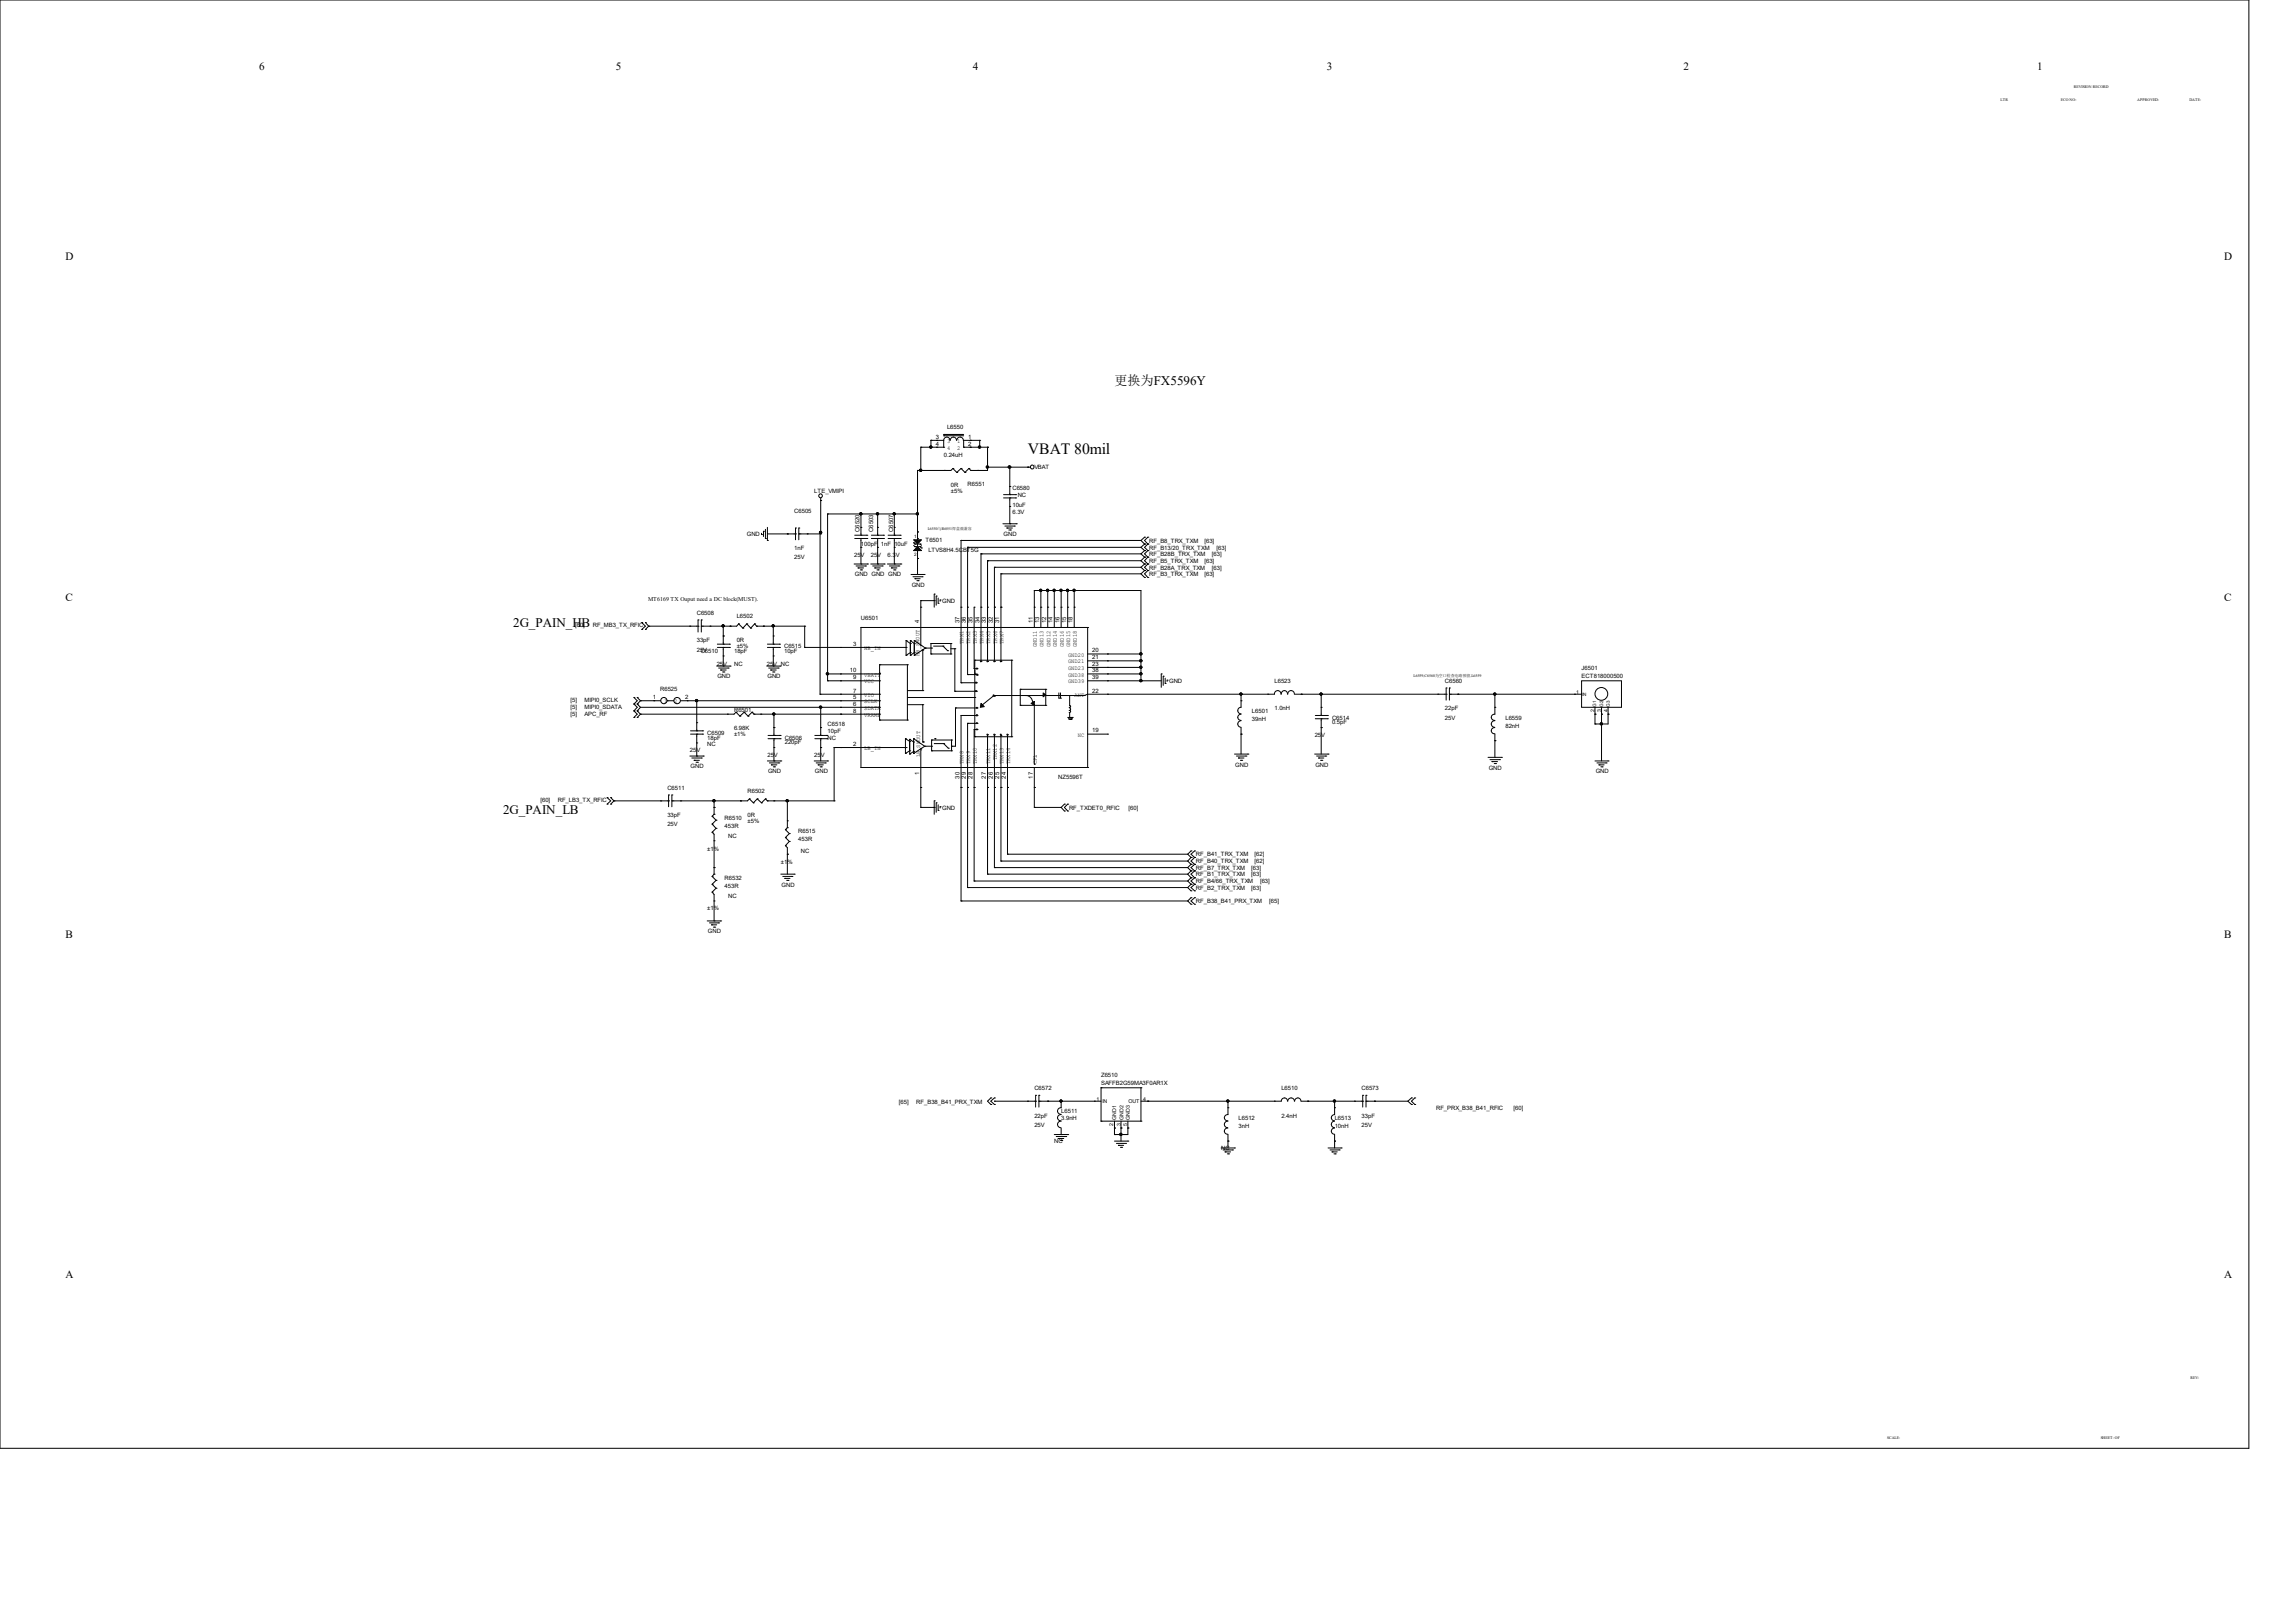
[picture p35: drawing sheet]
<svg xmlns="http://www.w3.org/2000/svg" width="297mm" height="210mm" viewBox="0 0 297 210" stroke-linecap="round" stroke-linejoin="round" font-family="sans-serif">
<defs><g id="words">
<text font-size="2" x="133" y="58.8">VBAT 80mil</text>
<g font-size="1.7">
<text x="144.2" y="49.9">更换为FX5596Y</text>
<text x="66.4" y="81.2">2G_PAIN_HB</text>
<text x="65.1" y="105.3">2G_PAIN_LB</text>
</g>
<g font-size="1.4">
<text x="33.5" y="9.1">6</text>
<text x="79.7" y="9.1">5</text>
<text x="125.9" y="9.1">4</text>
<text x="171.7" y="9.1">3</text>
<text x="217.9" y="9.1">2</text>
<text x="263.7" y="9.1">1</text>
<text x="8.5" y="33.7">D</text>
<text x="287.8" y="33.7">D</text>
<text x="8.5" y="77.7">C</text>
<text x="287.8" y="77.7">C</text>
<text x="8.5" y="121.4">B</text>
<text x="287.8" y="121.4">B</text>
<text x="8.5" y="165.4">A</text>
<text x="287.8" y="165.4">A</text>
</g>
<g font-size=".8">
<text x="121.1" y="56.8">3</text>
<text x="121.1" y="57.7">4</text>
<text x="122.1" y="59.1">0.24uH</text>
<text x="122.6" y="57.3">3</text>
<text x="122.6" y="58.2">4</text>
<text x="122.6" y="55.5">L6550</text>
<text x="123.9" y="57.3">1</text>
<text x="123.9" y="58.2">2</text>
<text x="125.3" y="56.8">1</text>
<text x="125.3" y="57.7">2</text>
<text x="105.4" y="63.8">LTE_VMIPI</text>
<text x="123.1" y="63">0R</text>
<text x="123.1" y="63.8">±5%</text>
<text x="125.2" y="62.9">R6551</text>
<text x="131" y="63.4">C6580</text>
<text x="131" y="65.6">10uF</text>
<text x="131.7" y="64.3">NC</text>
<text x="133.9" y="60.7">VBAT</text>
<text x="96.7" y="69.3">GND</text>
<text x="102.8" y="66.3">C6505</text>
<text x="102.8" y="71.2">1nF</text>
<text x="111.3" y="68.8" transform="rotate(-90 111.3 68.8)">C6520</text>
<text x="111.4" y="70.7">100pF 1nF 10uF</text>
<text x="113" y="68.8" transform="rotate(-90 113 68.8)">C6503</text>
<text x="115.6" y="68.8" transform="rotate(-90 115.6 68.8)">C6507</text>
<text x="119.8" y="70.1">T6501</text>
<text x="120.1" y="71.5">LTVS8H4.5CBT5G</text>
<text x="129.9" y="69.4">GND</text>
<text x="131" y="66.5">6.3V</text>
<text x="148.7" y="70.2">RF_B8_TRX_TXM</text>
<text x="148.7" y="71.1">RF_B13/20_TRX_TXM</text>
<text x="148.7" y="72">RF_B28B_TRX_TXM</text>
<text x="155.9" y="70.2">[63]</text>
<text x="156.8" y="72">[63]</text>
<text x="157.4" y="71.1">[63]</text>
<text x="83.9" y="77.8">MT6169 TX Ouput need a DC block(MUST).</text>
<text x="102.8" y="72.4">25V</text>
<text x="110.5" y="72.1">25V</text>
<text x="110.6" y="74.5">GND GND GND</text>
<text x="112.7" y="72.1">25V</text>
<text x="114.9" y="72.1">6.3V</text>
<text x="118" y="75.9">GND</text>
<text x="148.7" y="72.8">RF_B5_TRX_TXM</text>
<text x="148.7" y="73.7">RF_B28A_TRX_TXM</text>
<text x="148.7" y="74.5">RF_B3_TRX_TXM</text>
<text x="155.9" y="72.8">[63]</text>
<text x="155.9" y="74.5">[63]</text>
<text x="156.8" y="73.7">[63]</text>
<text x="74.4" y="81.2">[60]</text>
<text x="76.7" y="81.2">RF_MB3_TX_RFIC</text>
<text x="90.2" y="79.6">C6508</text>
<text x="90.2" y="83.1">33pF</text>
<text x="95.3" y="80">L6502</text>
<text x="95.3" y="83.1">0R</text>
<text x="95.3" y="83.9">±5%</text>
<text x="101.5" y="83.9">C6515</text>
<text x="110.4" y="83.6">3</text>
<text x="111.4" y="80.2">U6501</text>
<text x="119" y="80.6" transform="rotate(-90 119 80.6)">4</text>
<text x="121.9" y="78">GND</text>
<text x="124.2" y="80.6" transform="rotate(-90 124.2 80.6)">37</text>
<text x="124.7" y="83.3" transform="rotate(-90 124.7 83.3)">TRX1</text>
<text x="125" y="80.6" transform="rotate(-90 125 80.6)">36</text>
<text x="125.6" y="83.3" transform="rotate(-90 125.6 83.3)">TRX2</text>
<text x="125.9" y="80.6" transform="rotate(-90 125.9 80.6)">35</text>
<text x="126.4" y="83.3" transform="rotate(-90 126.4 83.3)">TRX3</text>
<text x="126.7" y="80.6" transform="rotate(-90 126.7 80.6)">34</text>
<text x="127.3" y="83.3" transform="rotate(-90 127.3 83.3)">TRX4</text>
<text x="127.6" y="80.6" transform="rotate(-90 127.6 80.6)">33</text>
<text x="128.1" y="83.3" transform="rotate(-90 128.1 83.3)">TRX5</text>
<text x="128.5" y="80.6" transform="rotate(-90 128.5 80.6)">32</text>
<text x="129" y="83.3" transform="rotate(-90 129 83.3)">TRX6</text>
<text x="129.3" y="80.6" transform="rotate(-90 129.3 80.6)">31</text>
<text x="129.9" y="83.3" transform="rotate(-90 129.9 83.3)">TRX7</text>
<text x="133.6" y="80.6" transform="rotate(-90 133.6 80.6)">11</text>
<text x="134.2" y="83.7" transform="rotate(-90 134.2 83.7)">GND11</text>
<text x="134.5" y="80.6" transform="rotate(-90 134.5 80.6)">13</text>
<text x="135" y="83.7" transform="rotate(-90 135 83.7)">GND13</text>
<text x="135.4" y="80.6" transform="rotate(-90 135.4 80.6)">12</text>
<text x="135.9" y="83.7" transform="rotate(-90 135.9 83.7)">GND12</text>
<text x="136.2" y="80.6" transform="rotate(-90 136.2 80.6)">14</text>
<text x="136.8" y="83.7" transform="rotate(-90 136.8 83.7)">GND14</text>
<text x="137.1" y="80.6" transform="rotate(-90 137.1 80.6)">16</text>
<text x="137.7" y="83.7" transform="rotate(-90 137.7 83.7)">GND16</text>
<text x="138" y="80.6" transform="rotate(-90 138 80.6)">15</text>
<text x="138.5" y="83.7" transform="rotate(-90 138.5 83.7)">GND15</text>
<text x="138.8" y="80.6" transform="rotate(-90 138.8 80.6)">18</text>
<text x="139.4" y="83.7" transform="rotate(-90 139.4 83.7)">GND18</text>
<text x="85.4" y="89.4">R6525</text>
<text x="90.2" y="84.3">25V</text>
<text x="90.7" y="84.5">C6510</text>
<text x="92.8" y="86.1">25V</text>
<text x="92.8" y="87.8">GND</text>
<text x="95" y="86.2">NC</text>
<text x="95" y="84.5">18pF</text>
<text x="99.2" y="86.1">25V NC</text>
<text x="99.3" y="87.8">GND</text>
<text x="101.5" y="84.5">10pF</text>
<text x="110" y="87">10</text>
<text x="110.4" y="89.6">7</text>
<text x="110.4" y="87.9">9</text>
<text x="111.8" y="84.1">HB_IN</text>
<text x="111.8" y="87.5">VBATT</text>
<text x="111.8" y="88.4">VCC</text>
<text x="119" y="84.9" transform="rotate(-90 119 84.9)">HB_SWOUT</text>
<text x="138.2" y="85">GND20</text>
<text x="138.2" y="85.9">GND21</text>
<text x="138.2" y="86.7">GND23</text>
<text x="138.2" y="87.5">GND38</text>
<text x="138.2" y="88.4">GND39</text>
<text x="141.4" y="84.4">20</text>
<text x="141.4" y="85.3">21</text>
<text x="141.4" y="86.1">23</text>
<text x="141.4" y="87">38</text>
<text x="141.4" y="87.9">39</text>
<text x="141.4" y="89.6">22</text>
<text x="151.3" y="88.4">GND</text>
<text x="164.9" y="88.4">L6523</text>
<text x="187" y="88.4">C6560</text>
<text x="204.7" y="86.7">J6501</text>
<text x="204.7" y="87.8">ECT818000500</text>
<text x="73.8" y="90.9">[5]</text>
<text x="73.8" y="91.7">[5]</text>
<text x="73.8" y="92.6">[5]</text>
<text x="75.7" y="90.9">MIPI0_SCLK</text>
<text x="75.7" y="91.7">MIPI0_SDATA</text>
<text x="75.7" y="92.6">APC_RF</text>
<text x="84.5" y="90.5">1</text>
<text x="85.9" y="91">1</text>
<text x="87.3" y="91">2</text>
<text x="88.7" y="90.5">2</text>
<text x="91.5" y="95.1">C6509</text>
<text x="91.5" y="95.7">18pF</text>
<text x="95" y="92.2">R6501</text>
<text x="95" y="94.5">6.98K</text>
<text x="95" y="95.3">±1%</text>
<text x="101.6" y="95.7">C6506</text>
<text x="107.1" y="94">C6518</text>
<text x="107.1" y="94.9">10pF</text>
<text x="107.1" y="95.7">NC</text>
<text x="110.4" y="92.2">8</text>
<text x="110.4" y="91.3">6</text>
<text x="110.4" y="90.5">5</text>
<text x="111.8" y="90.2">VIO</text>
<text x="111.8" y="92.8">VRAMP</text>
<text x="111.8" y="91.9">SDATA</text>
<text x="111.8" y="91">SCLK</text>
<text x="139.1" y="90.2">ANT</text>
<text x="139.5" y="95.3">NC</text>
<text x="141.4" y="94.8">19</text>
<text x="162" y="92.2">L6501</text>
<text x="162" y="93.3">39nH</text>
<text x="164.9" y="91.9">1.0nH</text>
<text x="170.1" y="95.4">25V</text>
<text x="172.4" y="93.1">C6514</text>
<text x="172.4" y="93.7">0.5pF</text>
<text x="187" y="91.9">22pF</text>
<text x="187" y="93.1">25V</text>
<text x="194.8" y="93.1">L6559</text>
<text x="194.8" y="94.1">82nH</text>
<text x="89.3" y="97.4">25V</text>
<text x="89.4" y="99.4">GND</text>
<text x="91.5" y="96.6">NC</text>
<text x="99.3" y="98">25V</text>
<text x="99.4" y="100">GND</text>
<text x="101.6" y="96.3">220pF</text>
<text x="105.4" y="98">25V</text>
<text x="105.5" y="100">GND</text>
<text x="110.4" y="96.5">2</text>
<text x="111.8" y="97.1">LB_IN</text>
<text x="119" y="100.3" transform="rotate(-90 119 100.3)">1</text>
<text x="119.1" y="98" transform="rotate(-90 119.1 98)">LB_SWOUT</text>
<text x="124.2" y="100.8" transform="rotate(-90 124.2 100.8)">30</text>
<text x="124.7" y="98.9" transform="rotate(-90 124.7 98.9)">TRX8</text>
<text x="125" y="100.8" transform="rotate(-90 125 100.8)">29</text>
<text x="125.6" y="98.9" transform="rotate(-90 125.6 98.9)">TRX9</text>
<text x="125.9" y="100.8" transform="rotate(-90 125.9 100.8)">28</text>
<text x="126.4" y="98.9" transform="rotate(-90 126.4 98.9)">TRX10</text>
<text x="127.6" y="100.8" transform="rotate(-90 127.6 100.8)">27</text>
<text x="128.1" y="98.9" transform="rotate(-90 128.1 98.9)">TRX11</text>
<text x="128.5" y="100.8" transform="rotate(-90 128.5 100.8)">26</text>
<text x="129" y="98.4" transform="rotate(-90 129 98.4)">TRX12</text>
<text x="129.3" y="100.8" transform="rotate(-90 129.3 100.8)">25</text>
<text x="129.9" y="98.9" transform="rotate(-90 129.9 98.9)">TRX13</text>
<text x="130.2" y="100.8" transform="rotate(-90 130.2 100.8)">24</text>
<text x="130.7" y="98.9" transform="rotate(-90 130.7 98.9)">TRX14</text>
<text x="133.6" y="100.8" transform="rotate(-90 133.6 100.8)">17</text>
<text x="134.2" y="98.9" transform="rotate(-90 134.2 98.9)">CPL</text>
<text x="137" y="100.8">NZ5596T</text>
<text x="159.9" y="99.2">GND</text>
<text x="170.2" y="99.2">GND</text>
<text x="192.7" y="99.6">GND</text>
<text x="206.5" y="100">GND</text>
<text x="69.9" y="103.8">[60]</text>
<text x="72.2" y="103.8">RF_LB3_TX_RFIC</text>
<text x="86.4" y="102.2">C6511</text>
<text x="86.4" y="105.7">33pF</text>
<text x="86.4" y="106.9">25V</text>
<text x="93.8" y="106.1">R6510</text>
<text x="93.8" y="107.1">453R</text>
<text x="96.7" y="102.6">R6502</text>
<text x="96.7" y="105.7">0R</text>
<text x="96.7" y="106.5">±5%</text>
<text x="103.3" y="107.8">R6515</text>
<text x="121.9" y="104.8">GND</text>
<text x="138.4" y="104.8">RF_TXDET0_RFIC</text>
<text x="146.1" y="104.8">[60]</text>
<text x="91.5" y="110.1">±1%</text>
<text x="93.8" y="113.8">R6532</text>
<text x="94.2" y="108.4">NC</text>
<text x="101.1" y="111.8">±1%</text>
<text x="103.3" y="108.8">453R</text>
<text x="103.6" y="110.4">NC</text>
<text x="154.8" y="110.8">RF_B41_TRX_TXM</text>
<text x="154.8" y="111.7">RF_B40_TRX_TXM</text>
<text x="154.8" y="112.6">RF_B7_TRX_TXM</text>
<text x="154.8" y="113.4">RF_B1_TRX_TXM</text>
<text x="161.9" y="112.6">[63]</text>
<text x="161.9" y="113.4">[63]</text>
<text x="162.4" y="110.8">[62]</text>
<text x="162.4" y="111.7">[62]</text>
<text x="91.5" y="117.8">±1%</text>
<text x="93.8" y="114.9">453R</text>
<text x="94.2" y="116.2">NC</text>
<text x="101.1" y="114.7">GND</text>
<text x="154.8" y="114.3">RF_B4/66_TRX_TXM</text>
<text x="154.8" y="115.1">RF_B2_TRX_TXM</text>
<text x="154.8" y="116.9">RF_B38_B41_PRX_TXM</text>
<text x="161.9" y="115.1">[63]</text>
<text x="163.1" y="114.3">[63]</text>
<text x="164.3" y="116.9">[65]</text>
<text x="91.6" y="120.8">GND</text>
<text x="116.3" y="142.9">[65]</text>
<text x="118.6" y="142.9">RF_B38_B41_PRX_TXM</text>
<text x="133.9" y="141.1">C6572</text>
<text x="142.5" y="139.4">Z6510</text>
<text x="142.5" y="140.5">SAFFB2G59MA3F0AR1X</text>
<text x="165.8" y="141.1">L6510</text>
<text x="176.2" y="141.1">C6573</text>
<text x="185.9" y="143.6">RF_PRX_B38_B41_RFIC</text>
<text x="195.9" y="143.6">[60]</text>
<text x="133.9" y="144.6">22pF</text>
<text x="133.9" y="145.8">25V</text>
<text x="136.4" y="148">NC</text>
<text x="137.3" y="144.1">L6511</text>
<text x="137.3" y="144.9">3.9nH</text>
<text x="158" y="148.8">NC</text>
<text x="160.3" y="144.9">L6512</text>
<text x="160.3" y="146">3nH</text>
<text x="165.8" y="144.6">2.4nH</text>
<text x="172.7" y="144.9">L6513</text>
<text x="172.7" y="146">10nH</text>
<text x="176.2" y="144.6">33pF</text>
<text x="176.2" y="145.8">25V</text>
</g>
<g font-size=".7">
<text x="204" y="89.7">1</text>
<text x="206.3" y="92.2" transform="rotate(-90 206.3 92.2)">2</text>
<text x="207.2" y="92.2" transform="rotate(-90 207.2 92.2)">3</text>
<text x="208.1" y="92.2" transform="rotate(-90 208.1 92.2)">4</text>
<text x="141.9" y="142.5">1</text>
<text x="142.7" y="142.8">IN</text>
<text x="146" y="142.8">OUT</text>
<text x="148" y="142.5">4</text>
<text x="144.1" y="145.7" transform="rotate(-90 144.1 145.7)">2</text>
<text x="144.5" y="144.9" transform="rotate(-90 144.5 144.9)">GND1</text>
<text x="145" y="145.7" transform="rotate(-90 145 145.7)">3</text>
<text x="145.4" y="144.9" transform="rotate(-90 145.4 144.9)">GND2</text>
<text x="145.9" y="145.7" transform="rotate(-90 145.9 145.7)">5</text>
<text x="146.2" y="144.9" transform="rotate(-90 146.2 144.9)">GND3</text>
</g>
<g font-size=".6">
<text x="118.3" y="69.6">1</text>
<text x="118.3" y="72">2</text>
<text x="204.8" y="90.1">IN</text>
<text x="206.6" y="91.4" transform="rotate(-90 206.6 91.4)">G1</text>
<text x="207.5" y="91.4" transform="rotate(-90 207.5 91.4)">G2</text>
<text x="208.3" y="91.4" transform="rotate(-90 208.3 91.4)">G3</text>
</g>
<g font-size=".5">
<text x="268.4" y="11.4">REVISION RECORD</text>
<text x="258.9" y="13.1">LTR</text>
<text x="266.7" y="13.1">ECO NO:</text>
<text x="276.6" y="13.1">APPROVED:</text>
<text x="283.3" y="13.1">DATE:</text>
<text x="120.1" y="68.6">L6550与R6551焊盘做兼容</text>
<text x="182.9" y="87.6">L6559,C6560为空口检查电路预留,L6559</text>
<text x="283.5" y="178.5">REV:</text>
<text x="244.2" y="186.3">SCALE:</text>
<text x="271.9" y="186.3">SHEET: OF</text>
</g>
</g></defs>
<g fill="none" stroke="#000" stroke-width=".13">
<path d="M0 0h291v187.4h-291zM119.2 57.9h.1M119.2 57.9v3M119.2 57.9h2.9M120.5 57h.1M120.5 57.9h.1M120.5 57v.9M120.5 57h1.6M121.2 57h.1M121.2 57.9h.1M122.1 56.4h.1M122.1 56.2h.1"/>
<path d="M122.1 57.9h.1M122.1 57a.4 .4 0 0 1 .4-.4 .4 .4 0 0 1 .4 .4M122.1 56.4h2.6M122.1 56.2h2.6M122.1 57v.9M123 57a.4 .4 0 0 1 .4-.4 .4 .4 0 0 1 .4 .4M123.8 57a.42 .42 0 0 1 .4-.4 .42 .42 0 0 1 .5 .4M124.7 57.9h.1M124.7 57.9h3.1M125.6 57h.1M125.6 57.9h.1M126.8 57h.1"/>
<path d="M126.8 57h-2.1v.9M126.8 57v.9M127.8 57.9h.1M127.8 57.9v3h-2.2M98.6 69.2h.1M98.6 69v.2M98.8 68.7h.1M98.8 68.7v.7M99.1 69.7h.1M99.1 68.5v1.2M99.3 69.9h.1M99.3 68.2v1.7"/>
<path d="M99.3 69.1h3.7M101.9 69.1h.1M103 69.1h.1M103 68.3h.1M103 68.3v1.5M103.4 68.3h.1M103.4 69.1h.1M103.4 69.1h2.8M103.4 68.3v1.5M104.5 69.1h.1M106.1 68.9h.1M106.1 68.9v20.9"/>
<path d="M106.2 64.8h.1M106.2 68.9h.1M106.2 69.1h.1M106.2 64.4v4.7M107.1 66.5h.1M107.1 66.5v21.6M107.1 66.5h11.6M110.5 73h1.8M110.6 69.7h1.6M110.6 69.3h1.6M110.8 73.2h1.2M111 73.5h.1"/>
<path d="M111 73.5h.8M111.3 73.7h.2M111.4 69.3h.1M111.4 69.7h.1M111.4 70.8h.1M111.4 68.2h.1M111.4 66.5h.1M111.4 73h.1M111.4 66.5v2.8M111.4 69.7v3.3M111.5 73.7h.1M112 73.2h.1"/>
<path d="M112.2 69.7h.1M112.2 69.3h.1M112.3 73h.1M112.7 73h1.7M112.8 69.7h1.5M112.8 69.3h1.5M112.9 73.2h1.3M113.2 73.5h.1M113.2 73.5h.7M113.5 73.7h.2M113.6 69.3h.1M113.6 69.7h.1"/>
<path d="M113.6 70.8h.1M113.6 68.2h.1M113.6 66.5h.1M113.6 73h.1M113.6 66.5v2.8M113.6 69.7v3.3M113.7 73.7h.1M114.2 73.2h.1M114.3 69.7h.1M114.3 69.3h.1M114.4 73h.1M114.9 73h1.7"/>
<path d="M114.9 69.7h1.6M114.9 69.3h1.6M115.1 73.2h1.2M115.4 73.5h.1M115.4 73.5h.7M115.7 73.7h.1M115.7 69.3h.1M115.7 69.7h.1M115.7 70.8h.1M115.7 68.2h.1M115.7 66.5h.1M115.7 73h.1"/>
<path d="M115.7 66.5v2.8M115.7 69.7v3.3M115.8 73.7h.1M116.3 73.2h.1M116.5 69.7h.1M116.5 69.3h.1M116.6 73h.1M117.9 74.3h1.7M118.2 74.6h1.1M118.2 70.2h.1M118.2 70.6l.2 .1M118.2 70.2l.2 .2"/>
<path d="M118.4 74.9h.1M118.4 70.7h.1M118.4 70.4h.1M118.4 74.9h.7M118.4 70.7h.7M118.4 70.4h.7M118.7 75.1h.1M118.7 69.7h.1M118.7 68.8h.1M118.7 72.3h.1M118.7 60.9h.1M118.7 66.5h.1"/>
<path d="M118.7 60.9v13.4M118.8 75.1h.1M119.1 70.7h.1M119.1 70.4h.1M119.1 70.7l.2 .2M119.1 70.4l.2 .2M119.2 78.6h.1M119.2 60.9h.1M119.2 77.7h.1M119.2 77.7v5.8M119.2 77.7h1.7M119.3 70.9h.1"/>
<path d="M119.3 74.6h.1M119.6 74.3h.1M120.9 76.9h.1M120.9 77.7h.1M120.9 76.9v1.7M121.2 77.1h.1M121.2 77.1v1.2M121.4 78.1h.1M121.4 77.4v.7M121.7 77.6h.1M121.7 77.6v.2M122.2 60.9h.1"/>
<path d="M123.3 60.6h.1M123.3 60.6l-.2 .3h-4.4M123.3 60.6l.5 .5M123.8 61.1h.1M124.4 78.6h.1M124.4 60.6h.1M124.4 69.9h.1M124.4 69.9v18.4M124.4 60.6l-.6 .5M124.4 60.6l.5 .5M124.4 69.9h23.3M124.9 61.1h.1"/>
<path d="M125.2 78.6h.1M125.2 70.8h.1M125.2 70.8v16.5M125.2 70.8h22.5M125.4 60.6h.1M125.4 60.6l-.5 .5M125.4 60.6l.2 .3M125.6 60.9h.1M126.1 78.6h.1M126.1 78.6v7.9M126.5 60.9h.1M127 78.6h.1"/>
<path d="M127 71.7h.1M127 71.7v13.9M127 71.7h20.7M127.8 78.6h.1M127.8 72.6h.1M127.8 60.5h.1M127.8 60.5h5.5M127.8 72.6v13M127.8 72.6h19.9M128.7 78.6h.1M128.7 73.4h.1M128.7 73.4v12.2"/>
<path d="M128.7 73.4h19M129.5 78.6h.1M129.5 74.3h.1M129.5 74.3v11.3M129.5 74.3h18.2M129.8 67.8h1.7M129.9 64.4h1.5M129.9 64h1.5M130 68.1h1.3M130.3 68.3h.1M130.3 68.3h.7M130.6 68.6h.2"/>
<path d="M130.7 64h.1M130.7 64.4h.1M130.7 65.5h.1M130.7 62.9h.1M130.7 60.5h.1M130.7 67.8h.1M130.7 60.5v3.5M130.7 64.4v3.4M130.8 68.6h.1M131.3 68.1h.1M131.4 64.4h.1M131.4 64h.1"/>
<path d="M131.5 67.8h.1M133 60.5h.1M133.9 78.6h.1M133.9 76.4h.1M133.9 76.4v4.8M133.9 76.4h13.8v11.7M134.7 78.6h.1M134.7 76.4h.1M134.7 76.4v4.8M135.6 78.6h.1M135.6 76.4h.1M135.6 76.4v4.8"/>
<path d="M136.4 78.6h.1M136.4 76.4h.1M136.4 76.4v4.8M137.3 78.6h.1M137.3 76.4h.1M137.3 76.4v4.8M138.2 78.6h.1M138.2 76.4h.1M138.2 76.4v4.8M139 78.6h.1M139 76.4h.1M139 76.4v4.8"/>
<path d="M147.7 69.9l.4 .5M147.7 70.8l.4 .4M147.7 71.7l.4 .4M147.7 72.6l.4 .4M147.7 73.4l.4 .4M147.7 74.3l.4 .4M148.1 69.5h.1M148.1 70.4h.1M148.1 71.2h.1M148.1 72.1h.1M148.1 73h.1M148.1 73.8h.1"/>
<path d="M148.1 74.7h.1M148.1 69.5l-.4 .4M148.1 70.4l-.4 .4M148.1 71.2l-.4 .5M148.1 72.1l-.4 .5M148.1 73l-.4 .4M148.1 73.8l-.4 .5M148.5 70.4h.1M148.5 69.5h.1M148.5 71.2h.1M148.5 72.1h.1M148.5 73h.1"/>
<path d="M148.5 73.8h.1M148.5 74.7h.1M148.5 69.5l-.4 .4 .4 .5M148.5 70.4l-.4 .4 .4 .4M148.5 71.2l-.4 .5 .4 .4M148.5 72.1l-.4 .5 .4 .4M148.5 73l-.4 .4 .4 .4M148.5 73.8l-.4 .5 .4 .4M82 90.3h.1M82 91.1h.1M82 92h.1M82 92.8h.1"/>
<path d="M82 90.3l.5 .4-.5 .4M82 91.1l.5 .4-.5 .5M82 92l.5 .4-.5 .4M82.5 91.1h.1M82.5 90.3h.1M82.5 92h.1M82.5 92.8h.1M82.5 90.3l.4 .4M82.5 91.1l.4 .4M82.5 92l.4 .4M82.9 90.7h.1M82.9 92.4h.1"/>
<path d="M82.9 90.7l-.4 .4M82.9 91.5l-.4 .5M82.9 92.4l-.4 .4M82.9 90.7h2.6M82.9 91.5h30.9M83.1 80.6h.1M83.1 81.4h.1M83.1 80.6l.4 .4-.4 .4M83.5 81.4h.1M83.5 80.6h.1M83.5 80.6l.4 .4M83.9 81h.1"/>
<path d="M83.9 81l-.4 .4M83.9 81h6.4M84.6 90.7h.1M86.4 90.7h.1M86.4 90.7h.8M88.1 90.7h25.7M88.9 90.7h.1M89.3 81h.1M89.3 97.8h1.7M89.4 95h1.5M89.4 94.6h1.5M89.5 98.1h1.3"/>
<path d="M89.8 98.4h.1M89.8 98.4h.7M90.1 98.6h.2M90.2 94.6h.1M90.2 95h.1M90.2 96.1h.1M90.2 93.5h.1M90.2 97.8h.1M90.2 90.7h.1M90.2 90.7v3.9M90.2 95v2.8M90.3 98.6h.1"/>
<path d="M90.3 81h.1M90.3 80.2h.1M90.3 80.2v1.6M90.8 98.1h.1M90.8 80.2h.1M90.8 81h.1M90.8 80.2v1.6M90.9 95h.1M90.9 94.6h.1M91 97.8h.1M91.9 81h.1M92.8 86.2h1.7"/>
<path d="M92.8 83.8h1.6M92.8 83.4h1.6M93 86.4h1.2M93.3 86.7h.1M93.3 86.7h.7M93.5 87h.2M93.6 83.4h.1M93.6 83.8h.1M93.6 84.9h.1M93.6 82.3h.1M93.6 86.2h.1M93.6 81h.1"/>
<path d="M93.6 81v2.4M93.6 83.8v2.4M93.7 87h.1M94.1 92.4h.1M94.2 86.4h.1M94.4 83.8h.1M94.4 83.4h.1M94.5 86.2h.1M94.5 81h.1M95.2 92.2h.1M95.2 92.2l-.2 .2h-12.1M95.2 92.2l.6 .5"/>
<path d="M95.6 80.7h.1M95.6 80.7l-.3 .3h-4.5M95.6 80.7l.5 .6M95.8 92.7h.1M96.1 81.3h.1M96.3 92.2h.1M96.3 92.2l-.5 .5M96.3 92.2l.5 .5M96.6 80.7h.1M96.6 80.7l-.5 .6M96.6 80.7l.6 .6M96.8 92.7h.1"/>
<path d="M97.2 81.3h.1M97.3 92.2h.1M97.3 92.2l-.5 .5M97.3 92.2l.3 .2M97.6 92.4h.1M97.6 92.4h16.2M97.7 80.7h.1M97.7 80.7l-.5 .6M97.7 80.7l.2 .3M97.9 81h.1M97.9 81h6.2M98.5 92.4h.1"/>
<path d="M98.8 81h.1M99.2 86.2h1.8M99.3 98.5h1.7M99.3 83.8h1.6M99.3 83.4h1.6M99.4 95.6h1.6M99.4 95.2h1.6M99.5 86.4h1.2M99.6 98.7h1.2M99.7 86.7h.1M99.7 86.7h.8M99.8 99h.1"/>
<path d="M99.8 99h.7M100 87h.2M100.1 83.4h.1M100.1 83.8h.1M100.1 84.9h.1M100.1 82.3h.1M100.1 86.2h.1M100.1 81h.1M100.1 99.2h.1M100.1 81v2.4M100.1 83.8v2.4M100.2 87h.1"/>
<path d="M100.2 95.2h.1M100.2 95.6h.1M100.2 96.7h.1M100.2 94.1h.1M100.2 92.4h.1M100.2 98.5h.1M100.2 92.4v2.8M100.2 95.6v2.9M100.2 99.2h.1M100.7 86.4h.1M100.8 98.7h.1M100.9 83.8h.1"/>
<path d="M100.9 83.4h.1M101 86.2h.1M101 95.6h.1M101 95.2h.1M101 98.5h.1M104.1 83.8h.1M104.1 81h.1M104.1 83.8h13.2M104.1 81v2.8M105.4 98.5h1.7M105.5 95.6h1.5M105.5 95.2h1.5"/>
<path d="M105.6 98.7h1.2M105.9 99h.1M105.9 99h.7M106.1 89.8h.1M106.1 99.2h.2M106.1 89.8h7.7M106.2 95.2h.1M106.2 95.6h.1M106.2 96.7h.1M106.2 94.1h.1M106.2 91.5h.1M106.2 91.5v3.7"/>
<path d="M106.2 95.6v2.9M106.3 99.2h.1M106.8 98.7h.1M107 95.6h.1M107 95.2h.1M107.1 98.5h.1M107.1 87.2h.1M107.1 88.1h.1M107.1 87.2h6.7M107.1 88.1h6.7M107.9 96.7h.1M107.9 96.7h9.4"/>
<path d="M107.9 96.7v6.9M108.8 83.8h.1M108.8 89.8h.1M108.8 92.4h.1M108.8 91.5h.1M108.8 90.7h.1M108.8 96.7h.1M108.8 87.2h.1M108.8 88.1h.1M111.4 81.2h.1M111.4 99.3h.1M111.4 81.2v18.1"/>
<path d="M111.4 81.2h29.4M111.4 99.3h29.4M113.8 93.2h.1M113.8 86h.1M113.8 87.1h.1M113.8 89.8h.1M113.8 90.7h.1M113.8 91.5h.1M113.8 87.2h.1M113.8 88.1h.1M113.8 92.4h.1M113.8 86v7.2"/>
<path d="M113.8 93.2h3.6M113.8 86h3.6M117.2 97.5h.1M117.2 95.6h.1M117.2 95.6v1.9M117.2 95.6l.5 .3M117.3 84.8h.1M117.3 82.9h.1M117.3 96.7h.1M117.3 83.8h.1M117.3 82.9v1.9M117.3 82.9l.5 .4"/>
<path d="M117.4 93.2h.1M117.4 86h.1M117.4 86v7.2M117.4 89.4h2M117.4 91.2h2M117.4 90.3h8.8M117.7 97.6h.1M117.7 95.7h.1M117.7 97.2h.1M117.7 95.9h.1M117.7 95.7v1.9M117.7 95.7l.5 .3"/>
<path d="M117.7 97.2l-.5 .3M117.8 84.5h.1M117.8 83.3h.1M117.8 84.8h.1M117.8 82.9h.1M117.8 84.5l-.5 .3M117.8 82.9v1.9M117.8 82.9l.5 .4M118.2 97.5h.1M118.2 95.6h.1M118.2 97.2h.1M118.2 96h.1"/>
<path d="M118.2 95.6v1.9M118.2 95.6l1.5 1M118.2 97.2l-.5 .4M118.3 84.5h.1M118.3 83.3h.1M118.3 84.8h.1M118.3 82.9h.1M118.3 84.5l-.5 .3M118.3 82.9v1.9M118.3 82.9l1.5 1M119.2 96.9h.1M119.2 83.5h.1"/>
<path d="M119.2 96.9v7.6M119.3 84.1h.1M119.4 89.4h.1M119.4 84.1h.1M119.4 91.2h.1M119.4 96h.1M119.4 84.1v5.3M119.4 91.2v4.8M119.5 96h.1M119.7 96.6h.1M119.7 96.6l-1.5 .9M119.8 83.9h.1"/>
<path d="M119.8 83.9l-1.5 .9M119.8 83.9h.8M119.8 96.6h.8M120.5 83.3h.1M120.5 84.6h.1M120.5 83.3v1.3M120.5 83.3h2.6M120.5 84.6h2.6M120.6 95.8h.1M120.6 97.2h.1M120.6 83.9h.1M120.6 96.6h.1"/>
<path d="M120.6 95.8v1.4M120.6 95.8h2.5M120.6 97.2h2.5M120.8 83.6h1.2M120.9 96.2h1.2M121 95.6h.1M122 83.6h.1M122 83.6l.6 .6M122.1 96.2h.1M122.1 96.2l.6 .6M122.6 84.2h.1M122.7 96.8h.1"/>
<path d="M123.1 83.3h.1M123.1 84.6h.1M123.1 83.9h.5M123.1 83.3v1.3M123.1 95.8h.1M123.1 97.2h.1M123.1 96.6h.1M123.1 95.8v1.4M123.6 83.9h.1M123.6 89.5h.1M123.6 83.9v5.6M123.6 89.5h2.8"/>
<path d="M123.7 91.6h.1M123.7 91.6v5h-.6M123.7 91.6h2.7M124.4 88.3h.1M124.4 92.6h.1M124.4 92.6v24M124.4 88.3h2M124.4 92.6h2M125.2 87.3h.1M125.2 93.6h.1M125.2 93.6v21.3M125.2 87.3h1.2"/>
<path d="M125.2 93.6h1.2M126.1 86.5h.1M126.1 94.4h.1M126.1 94.4v19.6M126.1 86.5h.3M126.1 94.4h.3M126.2 95.3h.1M126.2 85.4h.1M126.2 87.1h.1M126.2 90.3h.1M126.2 85.4v9.9M126.2 95.3h4.7"/>
<path d="M126.2 85.4h4.7M126.3 88.3h.1l-.1 .1zM126.3 89.4h.1l-.1 .1zM126.4 89.5h.1M126.4 88.3h.1M126.4 91.6h.1M126.4 86.5h.1M126.4 87.3h.1M126.4 87.4h.1M126.4 92.6h.1M126.4 93.6h.1M126.4 94.4h.1"/>
<path d="M126.4 87.3v.1M127 85.6h.1M127.8 85.6h.1M127.8 95.1h.1M127.8 95.1v18M128.5 90.1h.1M128.5 90.1l-1.5 1.3M128.7 85.6h.1M128.7 95.1h.1M128.7 90h.1M128.7 90.1h.1M128.7 90h8.3"/>
<path d="M128.7 90v.1M128.7 95.1v17.2M129.5 85.6h.1M129.5 95.2h.1M129.5 95.2v16.2M130.4 95.1h.1M130.4 95.1v15.4M130.9 95.3h.1M130.9 85.4h.1M130.9 90h.1M130.9 85.4v9.9M132 91.3h.1"/>
<path d="M132 89.2h.1M132 90h.1M132 89.2v2.1M132 91.3h3.3M132 89.2h3.3M132.7 90h.1a.86 .86 0 0 1 .8 .9M133.9 98.9h.1M133.9 91.3v7.6M133.9 99.3v5.2M135.3 91.3h.1M135.3 89.2h.1M135.3 89.2v2.1"/>
<path d="M137 90.3h.1M137 90h.1M137 89.7v.6M137.2 90.3h.1M137.2 90h.1M137.2 89.7v.6M137.2 90h3.1M138.2 92.8h.6M138.3 93h.4M138.3 93.1h.3M138.4 90h.1M138.4 92.8h.1"/>
<path d="M138.4 90v1.4M138.4 92.2v.6M138.4 91.3l.2 .1-.2 .2M138.4 91.6l.2 .2-.2 .1M138.4 91.9l.2 .2-.2 .1M138.6 93.1h.1M138.7 93h.1M138.8 92.8h.1M140.3 90h.1M140.8 81.2h.1M140.8 99.3h.1M140.8 81.2v18.1"/>
<path d="M140.8 84.6h6.9M140.8 87.2h6.9M140.8 88.1h9.5M140.8 85.5h6.9M140.8 86.4h6.9M140.8 95h2.5M143.3 84.6h.1M143.3 85.5h.1M143.3 86.4h.1M143.3 87.2h.1M143.3 88.1h.1M143.3 89.8h.1"/>
<path d="M143.3 95h.1M147.7 87.2h.1M147.7 85.5h.1M147.7 88.1h.1M147.7 84.6h.1M147.7 86.4h.1M150.3 87.2h.1M150.3 87.2v1.7M150.5 87.5h.1M150.5 87.5v1.2M150.8 88.4h.1M150.8 87.8v.6"/>
<path d="M151 88h.1M151 88v.2M159.8 97.6h1.7M160 97.8h1.2M160.3 98.1h.1M160.3 98.1h.7M160.5 98.4h.2M160.6 92.4a.4 .4 0 0 0-.4 .4 .4 .4 0 0 0 .4 .4M160.6 93.3a.42 .42 0 0 0-.4 .4 .42 .42 0 0 0 .4 .4M160.6 89.8v1.7a.42 .42 0 0 0-.4 .4 .42 .42 0 0 0 .4 .5M160.6 95h.1M160.6 90.7h.1"/>
<path d="M160.6 89.8h.1M160.6 94.1v3.5M160.7 98.4h.1M161.2 97.8h.1M161.5 97.6h.1M164.1 89.8h.1M165.8 89.8a.42 .42 0 0 0-.4-.4 .42 .42 0 0 0-.5 .4h-24.1l-.5 .2M166.6 89.8a.4 .4 0 0 0-.4-.4 .4 .4 0 0 0-.4 .4M167.5 89.8a.42 .42 0 0 0-.4-.4 .42 .42 0 0 0-.4 .4M167.6 89.8h19.6M168.4 89.8h.1M170.1 97.6h1.8"/>
<path d="M170.2 93h1.6M170.2 92.6h1.6M170.4 97.8h1.2M170.6 98.1h.1M170.6 98.1h.7M170.9 98.4h.2M171 92.6h.1M171 93h.1M171 94.1h.1M171 91.5h.1M171 89.8h.1M171 89.8v2.8"/>
<path d="M171 93v4.6M171.1 98.4h.1M171.6 97.8h.1M171.8 93h.1M171.8 92.6h.1M171.9 97.6h.1M186.1 89.8h.1M187.2 89.8h.1M187.2 89h.1M187.2 89v1.6M187.6 89h.1M187.6 89.8h.1"/>
<path d="M187.6 89.8h17.1M187.6 89v1.6M188.7 89.8h.1M192.6 98h1.7M192.8 98.3h1.3M193.1 98.6h.1M193.1 98.6h.7M193.4 98.8h.1M193.5 93.3a.42 .42 0 0 0-.5 .4 .42 .42 0 0 0 .4 .4M193.5 89.8v2.6a.4 .4 0 0 0-.5 .4 .4 .4 0 0 0 .5 .4M193.5 95.8h.1M193.5 91.5h.1"/>
<path d="M193.5 89.8h.1M193.5 95v3M193.5 94.2a.4 .4 0 0 0-.5 .3 .4 .4 0 0 0 .5 .5M193.5 98.8h.1M194.1 98.3h.1M194.3 98h.1M203.8 89.8h.1M204.7 88.1h5.1v3.4h-5.1zM206.4 92.4h.1M206.4 93.7h.1M206.4 98.5h1.7M206.4 91.5v2.2"/>
<path d="M206.7 98.7h1.2M206.9 99h.1M206.9 99h.7M207.2 99.2h.1M207.3 92.4h.1M207.3 93.7h.1M207.3 91.5v7M207.3 99.2h.1M207.9 98.7h.1M208.1 98.5h.1M208.1 92.4h.1M208.1 91.5v2.2h-1.7"/>
<path d="M78.6 103.2h.1M78.6 104.1h.1M78.6 103.2l.4 .4-.4 .5M79 104.1h.1M79 103.2h.1M79 103.2l.5 .4M79.5 103.6h.1M79.5 103.6l-.5 .5M79.5 103.6h7M85.5 103.6h.1M86.5 103.6h.1M86.5 102.9h.1"/>
<path d="M86.5 102.9v1.5M87 102.9h.1M87 103.6h.1M87 102.9v1.5M88.1 103.6h.1M91.5 119.2h1.8M91.8 119.4h1.2M92.1 119.7h.1M92.1 119.7h.7M92.2 115.4h.1M92.2 114.4h.1M92.2 113.4h.1"/>
<path d="M92.2 107.7h.1M92.2 106.6h.1M92.2 105.6h.1M92.2 115.4l.2 .3v3.5M92.2 114.4l.5 .5M92.2 113.4l.5 .5M92.2 107.7l.2 .2v5.2M92.2 106.6l.5 .6M92.2 105.6l.5 .5M92.3 120h.2M92.4 113.1h.1M92.4 116.6h.1"/>
<path d="M92.4 112.3h.1M92.4 105.4h.1M92.4 108.8h.1M92.4 104.5h.1M92.4 103.6h.1M92.4 119.2h.1M92.4 113.1l-.2 .3M92.4 103.6v1.8M92.4 105.4l-.2 .2M92.5 120h.1M92.7 114.9h.1M92.7 113.9h.1"/>
<path d="M92.7 107.2h.1M92.7 106.1h.1M92.7 114.9l-.5 .5M92.7 113.9l-.5 .5M92.7 107.2l-.5 .5M92.7 106.1l-.5 .5M93 119.4h.1M93.3 119.2h.1M95.8 103.6h.1M97 103.4h.1M97 103.4l-.3 .2h-9.7M97 103.4l.5 .5"/>
<path d="M97.5 103.9h.1M98 103.4h.1M98 103.4l-.5 .5M98 103.4l.6 .5M98.6 103.9h.1M99.1 103.4h.1M99.1 103.4l-.5 .5M99.1 103.4l.2 .2M99.3 103.6h.1M99.3 103.6h8.6M100.2 103.6h.1M101 113.1h1.8"/>
<path d="M101.3 113.4h1.2M101.6 113.7h.1M101.6 113.7h.6M101.6 109.4h.1M101.6 108.4h.1M101.6 107.4h.1M101.6 109.4l.3 .3v3.4M101.6 108.4l.6 .5M101.6 107.4l.6 .5M101.8 113.9h.2M101.9 107.1h.1M101.9 110.5h.1"/>
<path d="M101.9 106.2h.1M101.9 103.6h.1M101.9 107.1l-.3 .3M101.9 103.6v3.5M102 113.9h.1M102.2 108.9h.1M102.2 107.9h.1M102.2 108.9l-.6 .5M102.2 107.9l-.6 .5M102.5 113.4h.1M102.8 113.1h.1M107.9 103.6h.1"/>
<path d="M119.2 101.9h.1M119.2 104.5h.1M119.2 104.5h1.7M120.9 103.6h.1M120.9 104.5h.1M120.9 103.6v1.8M121.2 103.9h.1M121.2 103.9v1.2M121.4 104.9h.1M121.4 104.1v.8M121.7 104.4h.1M121.7 104.4v.2"/>
<path d="M124.4 101.9h.1M124.4 116.6h.1M124.4 116.6h29.3M125.2 101.9h.1M125.2 114.9h.1M125.2 114.9h28.5M126.1 101.9h.1M126.1 114h.1M126.1 114h27.6M127.8 101.9h.1M127.8 113.1h.1M127.8 113.1h25.9"/>
<path d="M128.7 101.9h.1M128.7 112.3h.1M128.7 112.3h25M129.5 101.9h.1M129.5 111.4h.1M129.5 111.4h24.2M130.4 101.9h.1M130.4 110.5h.1M130.4 110.5h23.3M133.9 101.9h.1M133.9 104.5h.1M133.9 104.5h3.4"/>
<path d="M137.3 104.5l.5 .4M137.8 104.1h.1M137.8 104.9h.1M137.8 104.1l-.5 .4M138.2 104.9h.1M138.2 104.1h.1M138.2 104.1l-.4 .4 .4 .4M153.7 110.5l.4 .5M153.7 111.4l.4 .4M153.7 112.3l.4 .4M153.7 113.1l.4 .5M153.7 114l.4 .4"/>
<path d="M153.7 114.9l.4 .4M153.7 116.6l.4 .4M154.1 110.1h.1M154.1 111h.1M154.1 111.8h.1M154.1 112.7h.1M154.1 113.6h.1M154.1 114.4h.1M154.1 115.3h.1M154.1 116.2h.1M154.1 117h.1M154.1 110.1l-.4 .4"/>
<path d="M154.1 111l-.4 .4M154.1 111.8l-.4 .5M154.1 112.7l-.4 .4M154.1 113.6l-.4 .4M154.1 114.4l-.4 .5M154.1 116.2l-.4 .4M154.6 111h.1M154.6 110.1h.1M154.6 111.8h.1M154.6 112.7h.1M154.6 113.6h.1M154.6 114.4h.1"/>
<path d="M154.6 115.3h.1M154.6 117h.1M154.6 116.2h.1M154.6 110.1l-.5 .4 .5 .5M154.6 111l-.5 .4 .5 .4M154.6 111.8l-.5 .5 .5 .4M154.6 112.7l-.5 .4 .5 .5M154.6 113.6l-.5 .4 .5 .4M154.6 114.4l-.5 .5 .5 .4M154.6 116.2l-.5 .4 .5 .4M128.2 142.1h.1M128.2 142.9h.1"/>
<path d="M128.2 142.1l-.4 .4 .4 .4M128.7 142.1h.1M128.7 142.9h.1M128.7 142.5h.1M128.7 142.1l-.5 .4 .5 .4M128.7 142.5h5.3M133 142.5h.1M134 142.5h.1M134 141.7h.1M134 141.7v1.6M134.5 141.7h.1M134.5 142.5h.1"/>
<path d="M134.5 142.5h8M134.5 141.7v1.6M135.6 142.5h.1M136.4 146.8h1.8M136.7 147.1h1.2M136.9 147.3h.1M136.9 147.3h.8M137.2 147.6h.2M137.3 144.2a.4 .4 0 0 0-.4 .4 .4 .4 0 0 0 .4 .4M137.3 145.1a.42 .42 0 0 0-.4 .4 .42 .42 0 0 0 .4 .4M137.3 142.5v.8a.42 .42 0 0 0-.4 .5 .42 .42 0 0 0 .4 .4M137.3 146.8h.1"/>
<path d="M137.3 142.5h.1M137.3 146v.8M137.4 147.6h.1M137.9 147.1h.1M138.2 146.8h.1M141.6 142.5h.1M142.5 140.8h.1M142.5 145.1h.1M142.5 140.8v4.3M142.5 140.8h5.2M142.5 145.1h5.2M144.2 146h.1"/>
<path d="M144.2 146.8h.1M144.2 147.7h1.8M144.2 145.1v1.7M144.5 148h1.2M144.7 148.2h.1M144.7 148.2h.7M145 148.5h.2M145.1 146h.1M145.1 146.8h.1M145.1 145.1v2.6M145.2 148.5h.1M145.7 148h.1"/>
<path d="M146 147.7h.1M146 146h.1M146 145.1v1.7h-1.8M147.7 140.8h.1M147.7 145.1h.1M147.7 140.8v4.3M148.5 142.5h.1M158 148.5h1.8M158.3 148.8h1.2M158.5 149.1h.1M158.5 149.1h.8M158.8 149.3h.2"/>
<path d="M158.9 146a.4 .4 0 0 0-.4 .4 .4 .4 0 0 0 .4 .4M158.9 145.1a.42 .42 0 0 0-.4 .4 .42 .42 0 0 0 .4 .4M158.9 142.5v1.7a.4 .4 0 0 0-.4 .4 .4 .4 0 0 0 .4 .4M158.9 147.7h.1M158.9 143.3h.1M158.9 142.5h.1M158.9 146.8v1.7M159 149.3h.1M159.5 148.8h.1M159.8 148.5h.1M164.9 142.5h.1M166.6 142.5a.4 .4 0 0 0-.4-.4 .4 .4 0 0 0-.4 .4h-18.1"/>
<path d="M167.5 142.5a.42 .42 0 0 0-.4-.4 .42 .42 0 0 0-.4 .4M168.4 142.5a.4 .4 0 0 0-.4-.4 .4 .4 0 0 0-.4 .4M168.4 142.5h8M169.2 142.5h.1M171.9 148.5h1.7M172.1 148.8h1.2M172.4 149.1h.1M172.4 149.1h.7M172.6 149.3h.2M172.7 146a.4 .4 0 0 0-.4 .4 .4 .4 0 0 0 .4 .4M172.7 145.1a.42 .42 0 0 0-.4 .4 .42 .42 0 0 0 .4 .4M172.7 142.5v1.7a.4 .4 0 0 0-.4 .4 .4 .4 0 0 0 .4 .4"/>
<path d="M172.7 147.7h.1M172.7 143.3h.1M172.7 142.5h.1M172.7 146.8v1.7M172.8 149.3h.1M173.3 148.8h.1M173.6 148.5h.1M175.3 142.5h.1M176.4 142.5h.1M176.4 141.7h.1M176.4 141.7v1.6M176.8 141.7h.1"/>
<path d="M176.8 142.5h.1M176.8 142.5h5.4M176.8 141.7v1.6M177.9 142.5h.1M182.2 142.5l.5 .4M182.7 142.1h.1M182.7 142.9h.1M182.7 142.1l-.5 .4M183.1 142.9h.1M183.1 142.1h.1M183.1 142.1l-.4 .4 .4 .4"/>
<circle cx="106.2" cy="64.1" r=".24"/>
<circle cx="133.6" cy="60.4" r=".24"/>
<circle cx="85.9" cy="90.7" r=".4"/>
<circle cx="87.6" cy="90.7" r=".41"/>
<circle cx="126.4" cy="86.5" r=".06"/>
<circle cx="126.4" cy="93.6" r=".06"/>
<circle cx="126.4" cy="92.6" r=".06"/>
<circle cx="126.4" cy="91.6" r=".06"/>
<circle cx="126.4" cy="94.4" r=".06"/>
<circle cx="126.4" cy="87.3" r=".06"/>
<circle cx="126.9" cy="85.6" r=".06"/>
<circle cx="127.8" cy="95.1" r=".06"/>
<circle cx="127.8" cy="85.6" r=".06"/>
<circle cx="128.6" cy="90" r=".06"/>
<circle cx="128.7" cy="85.6" r=".06"/>
<circle cx="128.7" cy="95.1" r=".06"/>
<circle cx="129.5" cy="95.1" r=".06"/>
<circle cx="129.5" cy="85.6" r=".06"/>
<circle cx="130.4" cy="95.1" r=".06"/>
<circle cx="207.2" cy="89.8" r=".83"/>
</g>
<g fill="#000" stroke="#000" stroke-width=".13">
<path d="M118.7 70.7l.6 .5h-1.1z" fill-rule="evenodd"/>
<path d="M118.2 69.8h1.1l-.6 .6z" fill-rule="evenodd"/>
<path d="M130.5 60.3h.3v.2h-.3z" fill-rule="evenodd"/>
<path d="M130.5 60.3h.3v.2h-.3z" fill-rule="evenodd"/>
<path d="M127 91l.4 .4-.5 .1z" fill-rule="evenodd"/>
<path d="M133.4 91l.5-.2v.5z" fill-rule="evenodd"/>
<path d="M135 89.7l.3 .2-.3 .3z" fill-rule="evenodd"/>
<circle cx="120.5" cy="57.8" r=".15"/>
<circle cx="126.8" cy="57.8" r=".15"/>
<circle cx="106.2" cy="68.9" r=".15"/>
<circle cx="111.4" cy="66.5" r=".15"/>
<circle cx="113.6" cy="66.5" r=".15"/>
<circle cx="115.7" cy="66.5" r=".15"/>
<circle cx="118.7" cy="66.5" r=".15"/>
<circle cx="119.1" cy="60.9" r=".15"/>
<circle cx="127.8" cy="60.4" r=".15"/>
<circle cx="134.7" cy="76.4" r=".15"/>
<circle cx="135.6" cy="76.4" r=".15"/>
<circle cx="136.4" cy="76.4" r=".15"/>
<circle cx="137.3" cy="76.4" r=".15"/>
<circle cx="138.2" cy="76.4" r=".15"/>
<circle cx="139" cy="76.4" r=".15"/>
<circle cx="90.1" cy="90.7" r=".15"/>
<circle cx="93.6" cy="81" r=".15"/>
<circle cx="100.1" cy="81" r=".15"/>
<circle cx="100.1" cy="92.4" r=".15"/>
<circle cx="106.2" cy="91.5" r=".15"/>
<circle cx="107.1" cy="87.2" r=".15"/>
<circle cx="147.6" cy="85.5" r=".15"/>
<circle cx="147.6" cy="84.6" r=".15"/>
<circle cx="147.6" cy="86.3" r=".15"/>
<circle cx="147.6" cy="87.2" r=".15"/>
<circle cx="147.6" cy="88.1" r=".15"/>
<circle cx="160.6" cy="89.8" r=".15"/>
<circle cx="171" cy="89.8" r=".15"/>
<circle cx="193.4" cy="89.8" r=".15"/>
<circle cx="207.2" cy="93.7" r=".15"/>
<circle cx="92.4" cy="103.6" r=".15"/>
<circle cx="101.9" cy="103.6" r=".15"/>
<circle cx="137.3" cy="142.5" r=".15"/>
<circle cx="145.1" cy="146.8" r=".15"/>
<circle cx="158.9" cy="142.5" r=".15"/>
<circle cx="172.7" cy="142.5" r=".15"/>
</g>
<use href="#words"/>
</svg>
